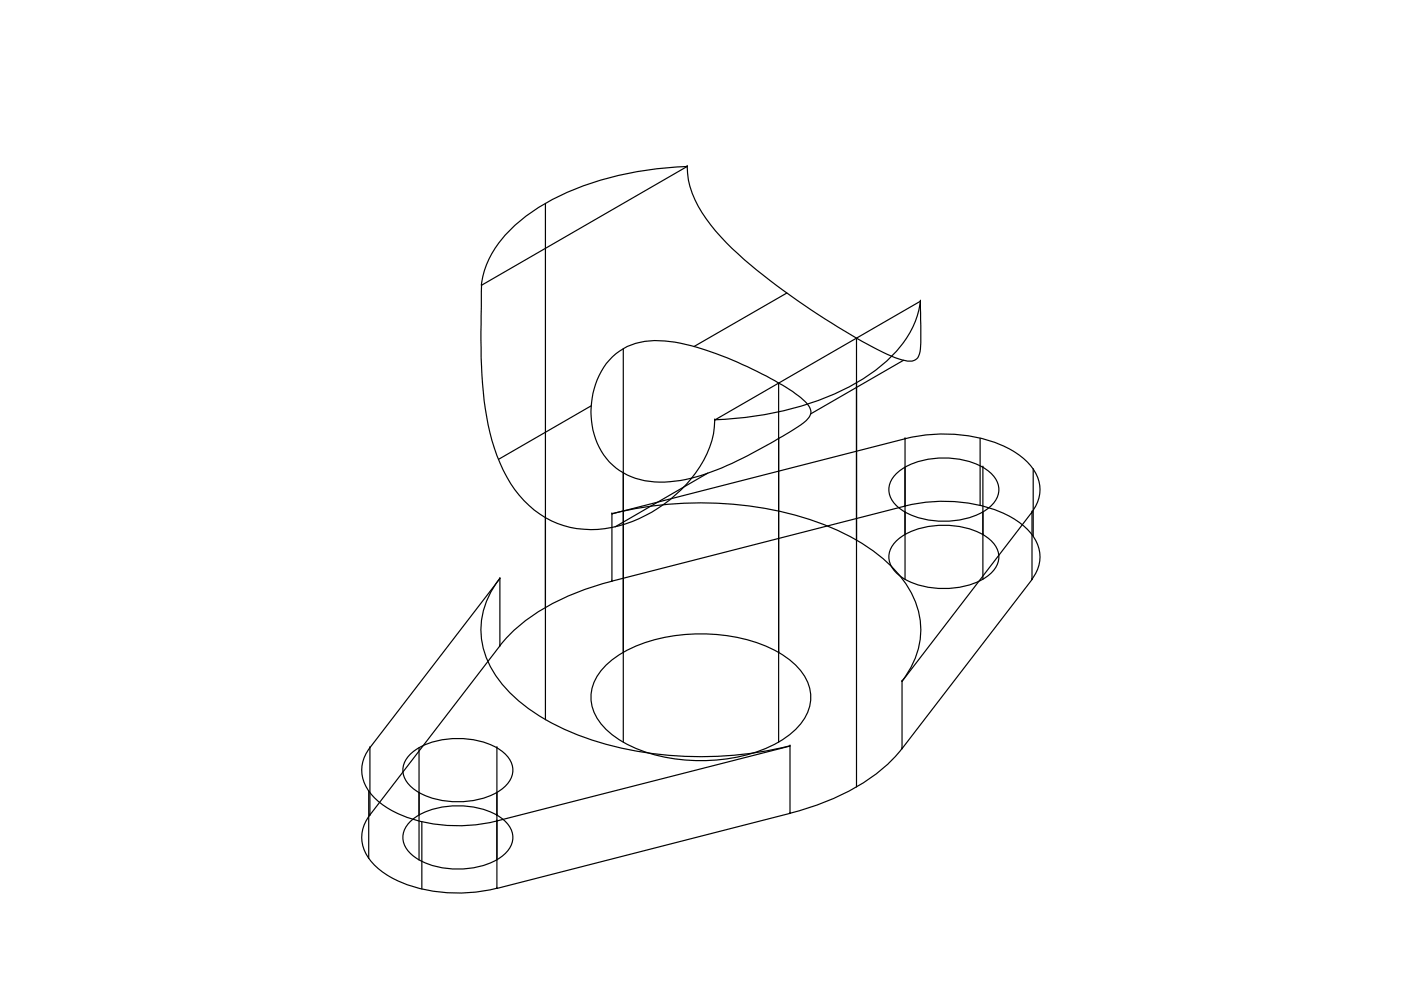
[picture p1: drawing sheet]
<svg xmlns="http://www.w3.org/2000/svg" width="297mm" height="210mm" viewBox="0 0 297 210" stroke-linecap="round" stroke-linejoin="round" font-family="sans-serif">
<!-- layer: 0 -->
<g fill="none" stroke="#000" stroke-width=".25">
<path d="M145.7 35.3a64.9 64.9 0 0 0-31.1 8.4 27.7 27.7 0 0 0-11.1 11.6l-1.2 3.4-.2 1.8M145.7 35.3a19.8 19.8 0 0 0 5 12.4 79.5 79.5 0 0 0 16.8 14.9 131.7 131.7 0 0 0 22.3 13.2l2.1 .6a2.32 2.32 0 0 0 3.2-2.4v-10.1M145.7 35.3h.1M145.7 35.3l-43.6 25.2M115.6 43.1v109.5M102.1 60.5l-.1 8a89.2 89.2 0 0 0 2.3 24.9 28.8 28.8 0 0 0 9 14.7 20.2 20.2 0 0 0 19.4 3 29.5 29.5 0 0 0 17.2-14.9 16.8 16.8 0 0 0 1.6-7.1M102.1 60.5h.1M129.9 75.6a13.5 13.5 0 0 1 11-3.3 57.7 57.7 0 0 1 18.6 6 42.7 42.7 0 0 1 11.5 7.1 2.27 2.27 0 0 1 0 3.7 96.8 96.8 0 0 1-21.3 11.3 26.9 26.9 0 0 1-13 1.5 13.9 13.9 0 0 1-11.4-13.6 16.6 16.6 0 0 1 4.6-12.7zM132.2 73.9v83.4M166.8 62.1l-19.7 11.4M181.6 71.7v95.2M191.5 76.4l-19.6 11.3"/>
<path d="M195.1 63.8a20.5 20.5 0 0 1-7.2 12.9 49.6 49.6 0 0 1-21.9 10.4 76.1 76.1 0 0 1-14.5 1.9M195.1 63.9h.1M195.1 63.9l-43.6 25.2M125.3 86l-19.6 11.4M151.5 89.1h.1M165.1 92.9h.1M165.1 81.2v76.1M191.9 93a32.2 32.2 0 0 1 22.6 2.5 10.5 10.5 0 0 1 6 7.8 7.6 7.6 0 0 1-1.7 5.3M191.9 93l-62.2 16v14.2M191.9 93h.1M191.9 93v29.8M207.8 92.9v14.3"/>
<path d="M208.4 99h.1M208.4 99v23.8M219.1 99.4v14.3M129.7 108.9a76.4 76.4 0 0 1 46.2 2.8 35.6 35.6 0 0 1 16.3 12.3 16.7 16.7 0 0 1-1 20.4M129.7 109h.1M150.1 100.3l-19.7 11.4M190 114.8a14.9 14.9 0 0 1 10.8-3.4 14.4 14.4 0 0 1 9.5 3.4 4.4 4.4 0 0 1 0 6.6 14.9 14.9 0 0 1-10.9 3.4 14.4 14.4 0 0 1-9.4-3.4 4.4 4.4 0 0 1 0-6.6zM190 100.5a14.9 14.9 0 0 1 10.8-3.4 14.4 14.4 0 0 1 9.5 3.4 4.4 4.4 0 0 1 0 6.6 14.9 14.9 0 0 1-10.9 3.4 14.4 14.4 0 0 1-9.4-3.4 4.4 4.4 0 0 1 0-6.6zM191.9 107.3a32.2 32.2 0 0 1 22.6 2.4 10.5 10.5 0 0 1 6 7.8 7.6 7.6 0 0 1-1.7 5.4M191.9 107.3h.1M191.9 107.3l-62.2 15.9M208.4 113.3h.1"/>
<path d="M218.8 108.6h.1M106 122.6a16.9 16.9 0 0 0 .1 21.9 39.1 39.1 0 0 0 17.2 11.6 77 77 0 0 0 44.2 2M106 122.7l-27.6 35.8v14.3M106 136.9h.1M106 122.7h.1M106 136.9l-27.6 35.9M106 122.7v14.2M129.7 123.2a46.4 46.4 0 0 0-21.8 11.5l-1.9 2.2M129.7 123.2h.1M165.1 138.3h.1M218.8 122.9v-14.3l-27.6 35.9M218.8 122.9h.1"/>
<path d="M218.8 122.9l-27.6 35.8M78.4 158.5h.1M78.4 158.5a7.6 7.6 0 0 0 .8 10.5 23.6 23.6 0 0 0 14.9 6l3.3 .1 3.2-.2 4.7-.8M86.9 160a14.9 14.9 0 0 1 10.9-3.4 14.4 14.4 0 0 1 9.4 3.4 4.4 4.4 0 0 1 0 6.6 14.9 14.9 0 0 1-10.8 3.4 14.4 14.4 0 0 1-9.5-3.4 4.4 4.4 0 0 1 0-6.6zM88.8 158.5v23.9M105.4 158.5h.1M105.4 158.5v29.9M128.2 141.4a25.2 25.2 0 0 1 14.5-6.6 36 36 0 0 1 22.4 3.5 13.1 13.1 0 0 1 6.6 7.7 9.4 9.4 0 0 1-3.8 9.4 29.7 29.7 0 0 1-17.3 5.8 33.6 33.6 0 0 1-20-4.8 11.3 11.3 0 0 1-5.3-8 9.2 9.2 0 0 1 2.9-7zM167.5 158.2h.1M191.2 158.7a37.8 37.8 0 0 1-16.2 11.3l-3.6 1.3-3.9 1.1M191.2 158.7h.1M191.2 144.5h.1"/>
<path d="M191.2 144.5v14.2M78.2 167.7v14.3M78.4 172.8h.1M78.4 172.8a7.6 7.6 0 0 0 .8 10.5 23.6 23.6 0 0 0 14.9 5.9l3.3 .1 3.2-.1 4.7-.9M86.9 174.2a14.9 14.9 0 0 1 10.9-3.3 14.4 14.4 0 0 1 9.4 3.3 4.4 4.4 0 0 1 0 6.7 14.9 14.9 0 0 1-10.8 3.4 14.4 14.4 0 0 1-9.5-3.4 4.4 4.4 0 0 1 0-6.7zM89.4 174.2v14.3M105.4 172.8h.1M105.4 174.1h.1M167.5 172.5v-14.3l-62.1 15.9M167.5 172.5h.1M167.5 172.5l-62.1 15.9M105.4 188.4h.1"/>
</g>
</svg>
